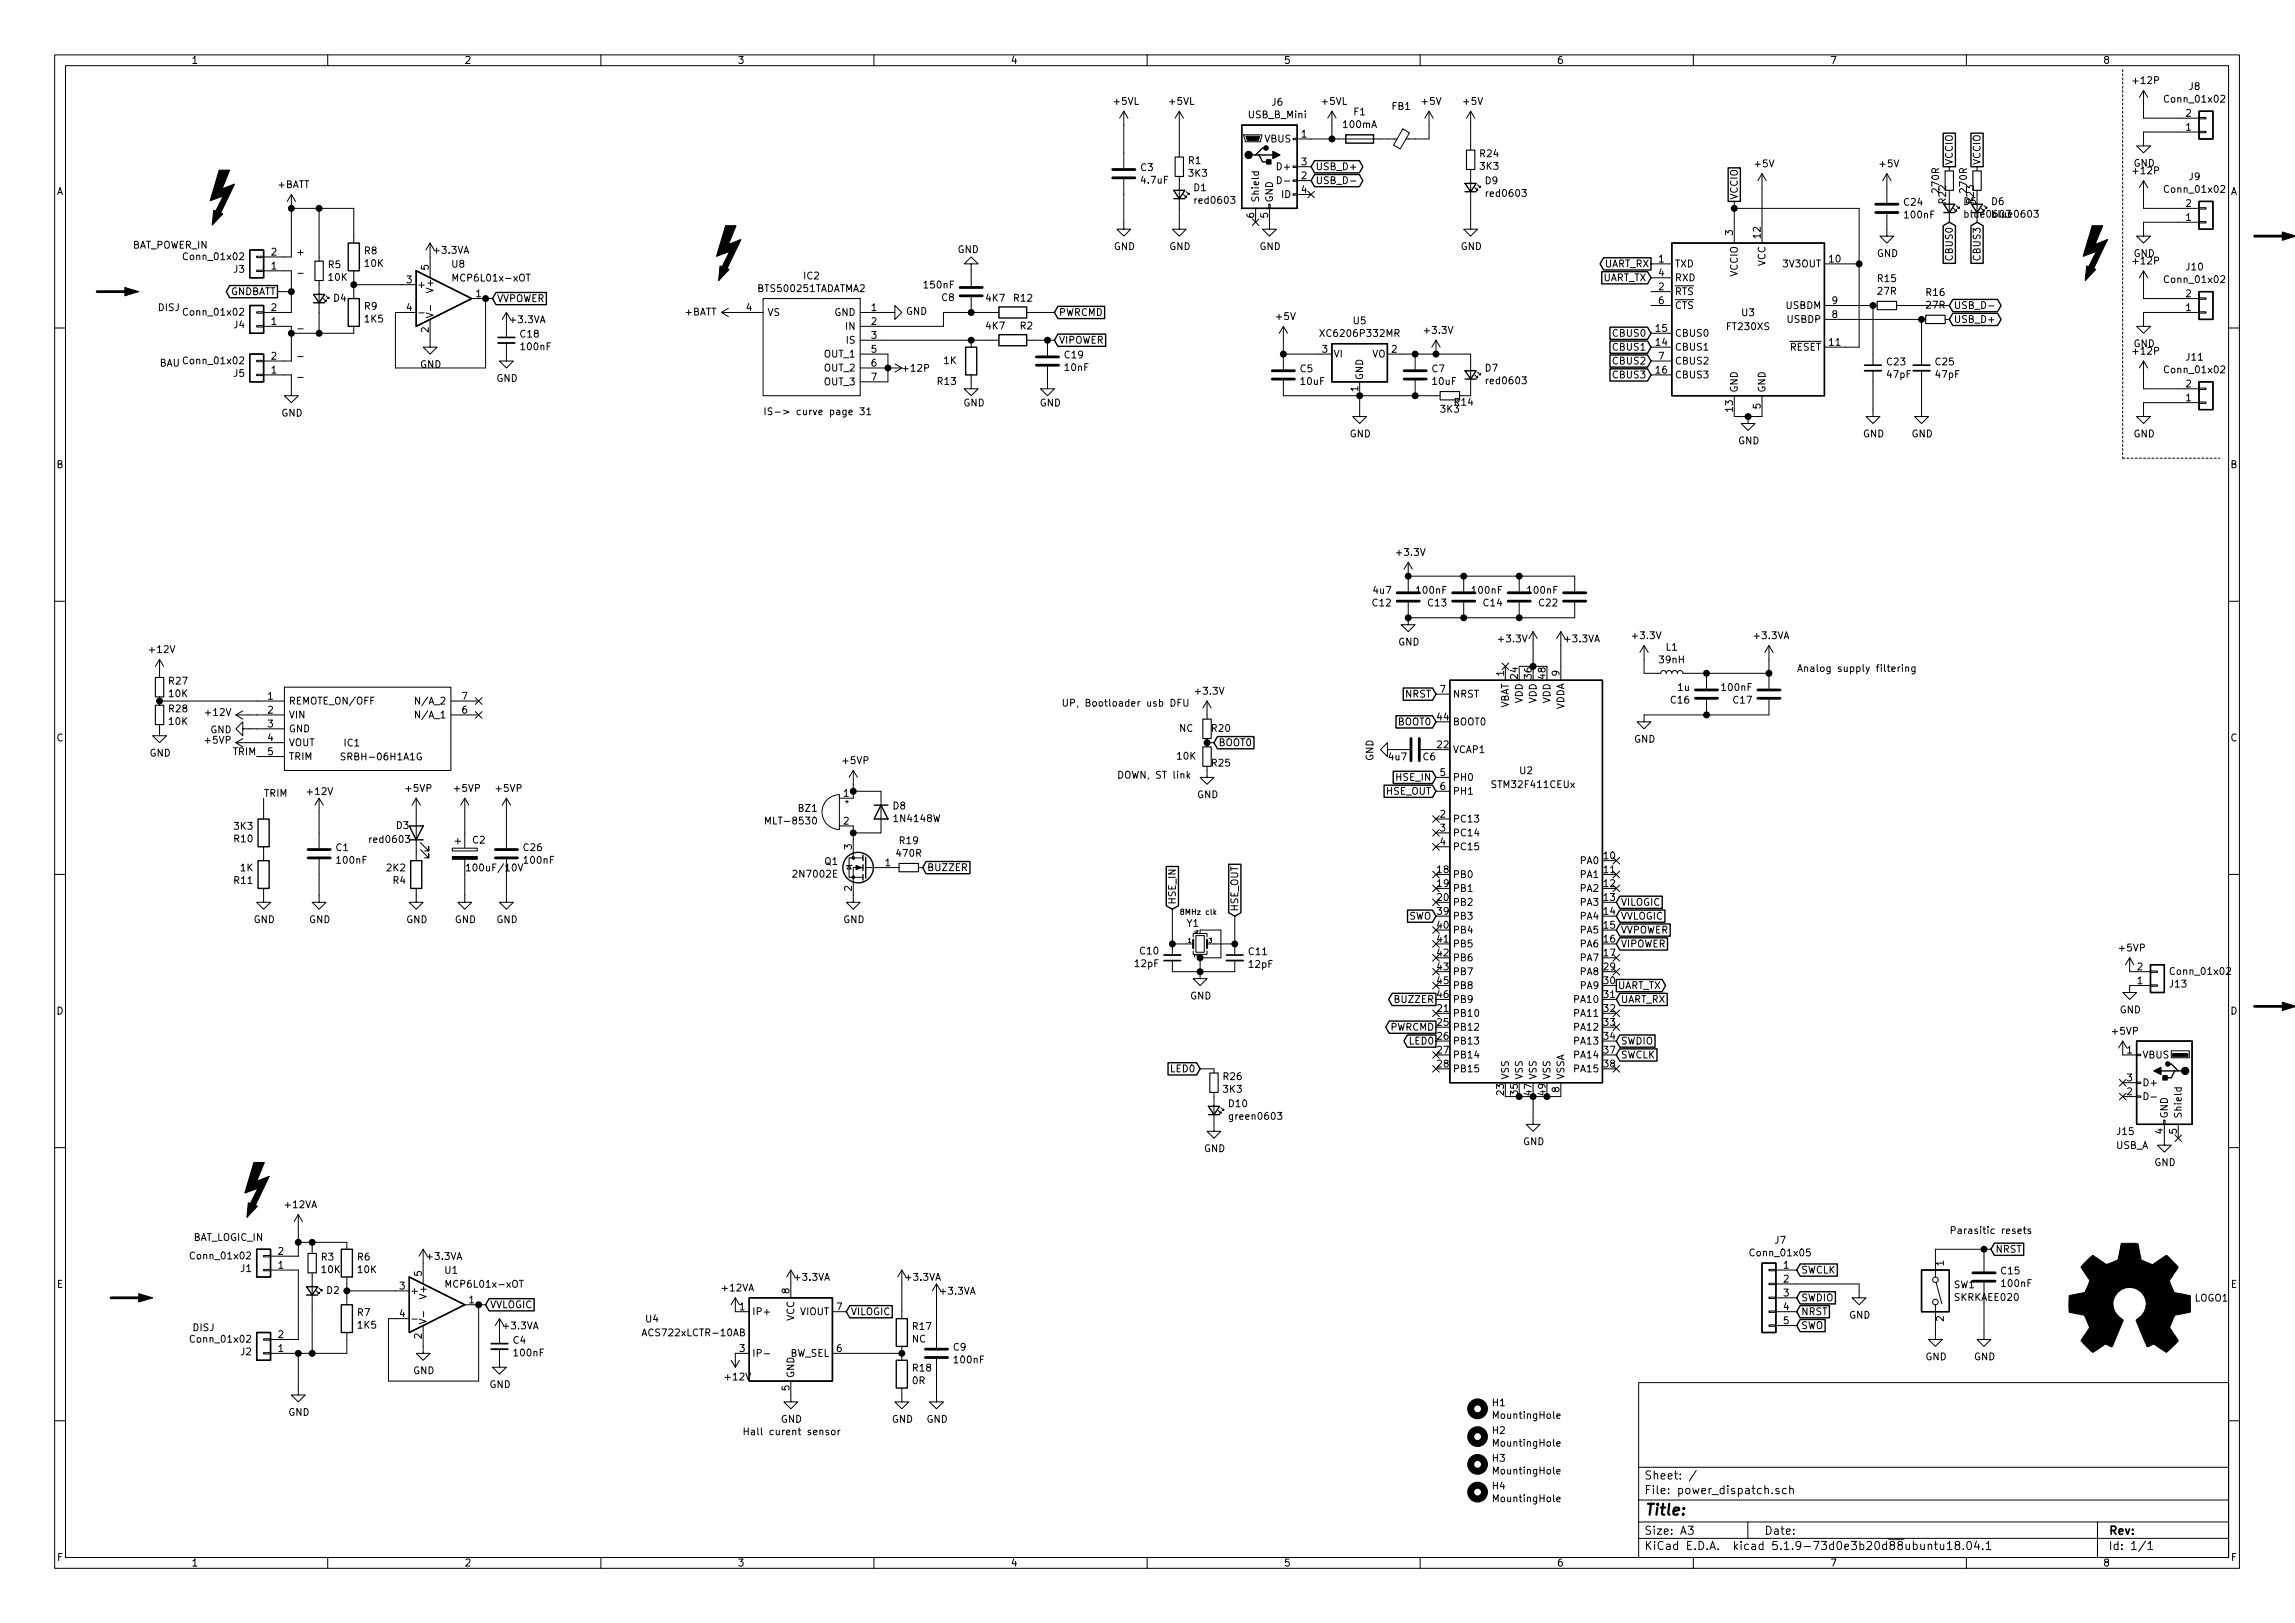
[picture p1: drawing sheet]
<svg xmlns="http://www.w3.org/2000/svg" width="420mm" height="297mm" viewBox="0 0 420 297" stroke-linecap="round" stroke-linejoin="round" font-family="sans-serif">
<defs><g id="words">
<text font-size="2.8" x="301" y="277.3">Title:</text>
<g font-size="2.1">
<text x="301" y="273.5">File: power_dispatch.sch</text>
<text x="301" y="270.8">Sheet: /</text>
<text x="301" y="280.9">Size: A3</text>
<text x="323" y="280.9">Date:</text>
<text x="386" y="280.9">Rev:</text>
<text x="301" y="283.7">KiCad E.D.A. kicad 5.1.9-73d0e3b20d88ubuntu18.04.1</text>
<text x="386" y="283.7">Id: 1/1</text>
</g>
<g font-size="1.8">
<text x="35" y="11.7">1</text>
<text x="85" y="11.7">2</text>
<text x="135" y="11.7">3</text>
<text x="185" y="11.7">4</text>
<text x="235" y="11.7">5</text>
<text x="285" y="11.7">6</text>
<text x="335" y="11.7">7</text>
<text x="385" y="11.7">8</text>
<text x="390.7" y="15.4">+12P</text>
<text x="400.8" y="16.5">J8</text>
<text x="204" y="19.2">+5VL</text>
<text x="214.1" y="19.2">+5VL</text>
<text x="228.6" y="21.7">USB_B_Mini</text>
<text x="232.9" y="19.3">J6</text>
<text x="242.1" y="19.2">+5VL</text>
<text x="246" y="23.4">100mA</text>
<text x="247.9" y="21.1">F1</text>
<text x="254.9" y="20.1">FB1</text>
<text x="260.4" y="19.2">+5V</text>
<text x="268" y="19.2">+5V</text>
<text x="396.6" y="18.8">Conn_01x02</text>
<text x="400.2" y="23.9">1</text>
<text x="400.2" y="21.4">2</text>
<text x="231.6" y="26.1">VBUS</text>
<text x="238.3" y="25.2">1</text>
<text x="271" y="28.8">R24</text>
<text x="10.4" y="35.7">A</text>
<text x="50.9" y="34.4">+BATT</text>
<text x="208.9" y="31.3">C3</text>
<text x="209" y="33.6">4.7uF</text>
<text x="217.6" y="30">R1</text>
<text x="217.7" y="32.3">3K3</text>
<text x="218.6" y="35">D1</text>
<text x="234.2" y="31.2">D+</text>
<text x="238.3" y="32.8">2</text>
<text x="238.3" y="30.3">3</text>
<text x="238.3" y="35.3">4</text>
<text x="240.8" y="33.7">USB_D-</text>
<text x="240.8" y="31.2">USB_D+</text>
<text x="271" y="31.1">3K3</text>
<text x="271.9" y="33.7">D9</text>
<text x="321.4" y="30.6">+5V</text>
<text x="344.2" y="30.6">+5V</text>
<text x="355" y="35.2" transform="rotate(-90 355 35.2)">270R</text>
<text x="357.5" y="30.3" transform="rotate(-90 357.5 30.3)">VCCIO</text>
<text x="360.1" y="35.2" transform="rotate(-90 360.1 35.2)">270R</text>
<text x="362.6" y="30.3" transform="rotate(-90 362.6 30.3)">VCCIO</text>
<text x="390.6" y="30.5">GND</text>
<text x="390.7" y="31.9">+12P</text>
<text x="396.6" y="35.3">Conn_01x02</text>
<text x="400.8" y="33">J9</text>
<text x="408.4" y="35.7">A</text>
<text x="219.1" y="37.3">red0603</text>
<text x="229.6" y="39.9" transform="rotate(-90 229.6 39.9)">6</text>
<text x="230.5" y="37.1" transform="rotate(-90 230.5 37.1)">Shield</text>
<text x="232.2" y="39.9" transform="rotate(-90 232.2 39.9)">5</text>
<text x="233" y="37.1" transform="rotate(-90 233 37.1)">GND</text>
<text x="234.7" y="36.2">ID</text>
<text x="272.4" y="36">red0603</text>
<text x="318.1" y="36.6" transform="rotate(-90 318.1 36.6)">VCCIO</text>
<text x="348.6" y="37.7">C24</text>
<text x="348.8" y="40">100nF</text>
<text x="356.3" y="37.2" transform="rotate(-90 356.3 37.2)">R22</text>
<text x="359.6" y="37.5">D5</text>
<text x="360.1" y="39.8">blue0603</text>
<text x="361.4" y="37.2" transform="rotate(-90 361.4 37.2)">R23</text>
<text x="364.6" y="37.5">D6</text>
<text x="365.2" y="39.8">blue0603</text>
<text x="400.2" y="40.4">1</text>
<text x="400.2" y="37.9">2</text>
<text x="24.1" y="45.5">BAT_POWER_IN</text>
<text x="33.9" y="47.6">Conn_01x02</text>
<text x="49.7" y="46.8">2</text>
<text x="54.8" y="46.8">+</text>
<text x="66.8" y="46.5">R8</text>
<text x="79.6" y="46.4">+3.3VA</text>
<text x="175.3" y="46.3">GND</text>
<text x="203.9" y="45.8">GND</text>
<text x="214.1" y="45.8">GND</text>
<text x="230.6" y="45.8">GND</text>
<text x="267.4" y="45.8">GND</text>
<text x="317.2" y="43.1" transform="rotate(-90 317.2 43.1)">3</text>
<text x="322.3" y="43.5" transform="rotate(-90 322.3 43.5)">12</text>
<text x="343.6" y="47">GND</text>
<text x="357.5" y="47.5" transform="rotate(-90 357.5 47.5)">CBUS0</text>
<text x="362.6" y="47.5" transform="rotate(-90 362.6 47.5)">CBUS3</text>
<text x="390.6" y="47">GND</text>
<text x="42.8" y="49.9">J3</text>
<text x="49.7" y="49.3">1</text>
<text x="60.1" y="49.1">R5</text>
<text x="60.2" y="51.4">10K</text>
<text x="66.8" y="48.9">10K</text>
<text x="74.4" y="51.9">3</text>
<text x="76.3" y="52.7">+</text>
<text x="78.5" y="49.4" transform="rotate(-90 78.5 49.4)">5</text>
<text x="79.4" y="53.2" transform="rotate(-90 79.4 53.2)">V+</text>
<text x="82.8" y="49">U8</text>
<text x="83.4" y="51.5">MCP6L01x-xOT</text>
<text x="139" y="53.5">BTS500251TADATMA2</text>
<text x="147.2" y="51.1">IC2</text>
<text x="169.3" y="52.8">150nF</text>
<text x="293.3" y="51.5">UART_TX</text>
<text x="293.6" y="48.9">UART_RX</text>
<text x="303.7" y="48">1</text>
<text x="303.7" y="53.1">2</text>
<text x="303.7" y="50.6">4</text>
<text x="306.6" y="48.9">TXD</text>
<text x="306.6" y="51.5">RXD</text>
<text x="318.1" y="50.6" transform="rotate(-90 318.1 50.6)">VCCIO</text>
<text x="323.2" y="48.7" transform="rotate(-90 323.2 48.7)">VCC</text>
<text x="326.6" y="48.9">3V3OUT</text>
<text x="334.9" y="48">10</text>
<text x="343.8" y="51.6">R15</text>
<text x="343.8" y="53.9">27R</text>
<text x="390.7" y="48.4">+12P</text>
<text x="396.6" y="51.8">Conn_01x02</text>
<text x="400.3" y="49.5">J10</text>
<text x="29.1" y="56.9">DISJ</text>
<text x="33.9" y="57.8">Conn_01x02</text>
<text x="41.9" y="54">GNDBATT</text>
<text x="49.7" y="59.5">1</text>
<text x="49.7" y="56.9">2</text>
<text x="61.1" y="55.2">D4</text>
<text x="66.8" y="56.7">R9</text>
<text x="66.8" y="59">1K5</text>
<text x="74.4" y="56.9">4</text>
<text x="87.1" y="54.4">1</text>
<text x="91" y="55.3">VVPOWER</text>
<text x="93.5" y="59.1">+3.3VA</text>
<text x="125.4" y="57.7">+BATT</text>
<text x="136.7" y="56.9">4</text>
<text x="140.5" y="57.8">VS</text>
<text x="152.8" y="57.8">GND</text>
<text x="159.5" y="56.9">1</text>
<text x="159.5" y="59.5">2</text>
<text x="165.9" y="57.6">GND</text>
<text x="172.4" y="55.1">C8</text>
<text x="180.6" y="55.2">4K7</text>
<text x="185.7" y="55.2">R12</text>
<text x="193.8" y="57.8">PWRCMD</text>
<text x="233.7" y="58.6">+5V</text>
<text x="247.8" y="59.3">U5</text>
<text x="303.7" y="55.7">6</text>
<text x="306.6" y="54">RTS</text>
<text x="306.6" y="56.6">CTS</text>
<text x="318.9" y="57.9">U3</text>
<text x="327" y="56.6">USBDM</text>
<text x="327.3" y="59.1">USBDP</text>
<text x="335.4" y="58.2">8</text>
<text x="335.4" y="55.7">9</text>
<text x="352.7" y="54.2">R16</text>
<text x="352.7" y="56.5">27R</text>
<text x="357.7" y="59.1">USB_D+</text>
<text x="357.7" y="56.6">USB_D-</text>
<text x="400.2" y="56.9">1</text>
<text x="400.2" y="54.4">2</text>
<text x="42.8" y="60.1">J4</text>
<text x="49.7" y="65.8">2</text>
<text x="78.5" y="60.8" transform="rotate(-90 78.5 60.8)">2</text>
<text x="95.3" y="61.8">C18</text>
<text x="95.5" y="64.1">100nF</text>
<text x="151" y="65.4">OUT_1</text>
<text x="154.9" y="60.4">IN</text>
<text x="155" y="62.9">IS</text>
<text x="159.5" y="62">3</text>
<text x="159.5" y="64.6">5</text>
<text x="180.6" y="60.3">4K7</text>
<text x="186.8" y="60.3">R2</text>
<text x="193.8" y="62.9">VIPOWER</text>
<text x="195" y="65.6">C19</text>
<text x="242.1" y="64.6">3</text>
<text x="242.3" y="61.7">XC6206P332MR</text>
<text x="244.1" y="65.4">VI</text>
<text x="251.2" y="65.4">VO</text>
<text x="254.8" y="64.6">2</text>
<text x="260.9" y="61.1">+3.3V</text>
<text x="295.5" y="61.6">CBUS0</text>
<text x="295.5" y="64.2">CBUS1</text>
<text x="303.2" y="63.3">14</text>
<text x="303.2" y="60.7">15</text>
<text x="303.7" y="65.8">7</text>
<text x="306.6" y="64.2">CBUS1</text>
<text x="306.6" y="61.6">CBUS0</text>
<text x="316.3" y="60.4">FT230XS</text>
<text x="327.6" y="64.2">RESET</text>
<text x="334.9" y="63.3">11</text>
<text x="390.6" y="63.5">GND</text>
<text x="390.7" y="64.9">+12P</text>
<text x="29.2" y="67.1">BAU Conn_01x02</text>
<text x="42.8" y="69">J5</text>
<text x="49.7" y="68.4">1</text>
<text x="76.9" y="67.3">GND</text>
<text x="90.9" y="69.9">GND</text>
<text x="151" y="68">OUT_2</text>
<text x="151" y="70.5">OUT_3</text>
<text x="159.5" y="67.1">6</text>
<text x="159.5" y="69.6">7</text>
<text x="165.6" y="68">+12P</text>
<text x="171.7" y="70.4">R13</text>
<text x="172.8" y="66.6">1K</text>
<text x="195" y="67.9">10nF</text>
<text x="238.1" y="68.1">C5</text>
<text x="238.2" y="70.4">10uF</text>
<text x="248.7" y="71.6" transform="rotate(-90 248.7 71.6)">1</text>
<text x="249.6" y="69.6" transform="rotate(-90 249.6 69.6)">GND</text>
<text x="262.2" y="68.1">C7</text>
<text x="262.3" y="70.4">10uF</text>
<text x="271.9" y="68">D7</text>
<text x="272.4" y="70.3">red0603</text>
<text x="295.5" y="66.7">CBUS2</text>
<text x="295.5" y="69.3">CBUS3</text>
<text x="303.2" y="68.4">16</text>
<text x="306.6" y="69.3">CBUS3</text>
<text x="306.6" y="66.7">CBUS2</text>
<text x="318.1" y="71.9" transform="rotate(-90 318.1 71.9)">GND</text>
<text x="323.2" y="71.9" transform="rotate(-90 323.2 71.9)">GND</text>
<text x="345.5" y="66.9">C23</text>
<text x="345.6" y="69.2">47pF</text>
<text x="354.4" y="66.9">C25</text>
<text x="354.5" y="69.2">47pF</text>
<text x="396.6" y="68.3">Conn_01x02</text>
<text x="400.2" y="70.9">2</text>
<text x="400.3" y="66">J11</text>
<text x="51.5" y="76.2">GND</text>
<text x="139.7" y="76">IS-&gt; curve page 31</text>
<text x="176.4" y="74.4">GND</text>
<text x="190.3" y="74.4">GND</text>
<text x="263.8" y="75.5">3K3</text>
<text x="266.3" y="74.3">R14</text>
<text x="317.2" y="75.3" transform="rotate(-90 317.2 75.3)">13</text>
<text x="322.3" y="74.8" transform="rotate(-90 322.3 74.8)">5</text>
<text x="400.2" y="73.4">1</text>
<text x="247.1" y="80">GND</text>
<text x="318.2" y="81.3">GND</text>
<text x="341.1" y="80">GND</text>
<text x="350" y="80">GND</text>
<text x="390.6" y="80">GND</text>
<text x="10.4" y="85.7">B</text>
<text x="408.4" y="85.7">B</text>
<text x="255.9" y="101.7">+3.3V</text>
<text x="251.3" y="111">C12</text>
<text x="251.5" y="108.7">4u7</text>
<text x="259.5" y="108.7">100nF</text>
<text x="261.5" y="111">C13</text>
<text x="269.6" y="108.7">100nF</text>
<text x="271.7" y="111">C14</text>
<text x="279.8" y="108.7">100nF</text>
<text x="281.8" y="111">C22</text>
<text x="27.5" y="119.5">+12V</text>
<text x="256" y="118.1">GND</text>
<text x="274.5" y="117.6">+3.3V</text>
<text x="286.6" y="117.6">+3.3VA</text>
<text x="299" y="117">+3.3V</text>
<text x="305.1" y="119.1">L1</text>
<text x="321.3" y="117">+3.3VA</text>
<text x="31" y="125.3">R27</text>
<text x="275.3" y="123.7" transform="rotate(-90 275.3 123.7)">1</text>
<text x="277.9" y="124.2" transform="rotate(-90 277.9 124.2)">24</text>
<text x="280.4" y="124.2" transform="rotate(-90 280.4 124.2)">36</text>
<text x="283" y="124.2" transform="rotate(-90 283 124.2)">48</text>
<text x="285.5" y="123.7" transform="rotate(-90 285.5 123.7)">9</text>
<text x="303.9" y="121.4">39nH</text>
<text x="328.9" y="123">Analog supply filtering</text>
<text x="31" y="127.6">10K</text>
<text x="31" y="130.4">R28</text>
<text x="37.8" y="131">+12V</text>
<text x="49" y="128.1">1</text>
<text x="49" y="130.6">2</text>
<text x="52.8" y="128.9">REMOTE_ON/OFF</text>
<text x="52.8" y="131.5">VIN</text>
<text x="76.8" y="131.5">N/A_1</text>
<text x="76.8" y="128.9">N/A_2</text>
<text x="84.6" y="130.6">6</text>
<text x="84.6" y="128.1">7</text>
<text x="194.3" y="129.3">UP, Bootloader usb DFU</text>
<text x="219" y="127.1">+3.3V</text>
<text x="257.3" y="127.7">NRST</text>
<text x="263.2" y="131.9">44</text>
<text x="263.7" y="126.8">7</text>
<text x="265.9" y="127.7">NRST</text>
<text x="276.2" y="129.8" transform="rotate(-90 276.2 129.8)">VBAT</text>
<text x="278.8" y="128.7" transform="rotate(-90 278.8 128.7)">VDD</text>
<text x="281.3" y="128.7" transform="rotate(-90 281.3 128.7)">VDD</text>
<text x="283.8" y="128.7" transform="rotate(-90 283.8 128.7)">VDD</text>
<text x="286.4" y="130" transform="rotate(-90 286.4 130)">VDDA</text>
<text x="305.9" y="128.8">C16</text>
<text x="307.2" y="126.5">1u</text>
<text x="315.4" y="126.5">100nF</text>
<text x="317.4" y="128.8">C17</text>
<text x="10.4" y="135.7">C</text>
<text x="31" y="132.7">10K</text>
<text x="37.6" y="136.1">+5VP</text>
<text x="38.5" y="134.2">GND</text>
<text x="49" y="133.1">3</text>
<text x="49" y="135.7">4</text>
<text x="52.8" y="134">GND</text>
<text x="52.8" y="136.6">VOUT</text>
<text x="63" y="136.6">IC1</text>
<text x="215.9" y="133.9">NC</text>
<text x="221.9" y="133.9">R20</text>
<text x="223" y="136.6">BOOT0</text>
<text x="256" y="132.8">BOOT0</text>
<text x="263.2" y="136.9">22</text>
<text x="265.9" y="132.8">BOOT0</text>
<text x="265.9" y="137.8">VCAP1</text>
<text x="299.2" y="135.9">GND</text>
<text x="408.4" y="135.7">C</text>
<text x="27.4" y="138.5">GND</text>
<text x="42.7" y="138.2">TRIM</text>
<text x="49" y="138.2">5</text>
<text x="52.8" y="139.1">TRIM</text>
<text x="63.1" y="139.2">SRBH-06H1A1G</text>
<text x="154.4" y="139.8">+5VP</text>
<text x="204.5" y="142.5">DOWN, ST link</text>
<text x="215.5" y="139">10K</text>
<text x="221.9" y="140.3">R25</text>
<text x="251.4" y="139.3" transform="rotate(-90 251.4 139.3)">GND</text>
<text x="254.3" y="139.2">4u7</text>
<text x="255.7" y="142.9">HSE_IN</text>
<text x="260.6" y="139.2">C6</text>
<text x="263.7" y="142">5</text>
<text x="265.9" y="142.9">PH0</text>
<text x="278.3" y="141.7">U2</text>
<text x="48.3" y="145.8">TRIM</text>
<text x="56.4" y="145.5">+12V</text>
<text x="74.4" y="144.9">+5VP</text>
<text x="83.3" y="144.9">+5VP</text>
<text x="90.9" y="144.9">+5VP</text>
<text x="146.2" y="148.6">BZ1</text>
<text x="154.5" y="145.8">1</text>
<text x="163.5" y="148.1">D8</text>
<text x="219.2" y="146.1">GND</text>
<text x="253.7" y="145.5">HSE_OUT</text>
<text x="263.7" y="149.6">2</text>
<text x="263.7" y="144.6">6</text>
<text x="265.9" y="145.5">PH1</text>
<text x="273.5" y="144.2">STM32F411CEUx</text>
<text x="42.9" y="154.2">R10</text>
<text x="42.9" y="151.9">3K3</text>
<text x="61.5" y="155.8">C1</text>
<text x="68" y="154.3">red0603</text>
<text x="72.6" y="151.7">D3</text>
<text x="86.6" y="154.4">C2</text>
<text x="95.9" y="155.8">C26</text>
<text x="140.7" y="150.9">MLT-8530</text>
<text x="154.5" y="150.9">2</text>
<text x="156" y="155.5" transform="rotate(-90 156 155.5)">3</text>
<text x="163.9" y="150.5">1N4148W</text>
<text x="164.7" y="154.5">R19</text>
<text x="263.7" y="152.2">3</text>
<text x="263.7" y="154.7">4</text>
<text x="265.9" y="150.5">PC13</text>
<text x="265.9" y="153.1">PC14</text>
<text x="265.9" y="155.6">PC15</text>
<text x="42.9" y="161.8">R11</text>
<text x="44" y="159.5">1K</text>
<text x="61.8" y="158.1">100nF</text>
<text x="70.9" y="159.5">2K2</text>
<text x="72" y="161.8">R4</text>
<text x="86.1" y="159.5">100uF/10V</text>
<text x="96.1" y="158.1">100nF</text>
<text x="145.5" y="160.6">2N7002E</text>
<text x="151" y="158.3">Q1</text>
<text x="162.1" y="158.5">1</text>
<text x="164.3" y="156.8">470R</text>
<text x="169.7" y="159.4">BUZZER</text>
<text x="263.2" y="159.8">18</text>
<text x="265.9" y="160.7">PB0</text>
<text x="289.4" y="158.2">PA0</text>
<text x="289.4" y="160.7">PA1</text>
<text x="293.7" y="157.3">10</text>
<text x="293.7" y="159.8">11</text>
<text x="156" y="163.1" transform="rotate(-90 156 163.1)">2</text>
<text x="215.3" y="165.6" transform="rotate(-90 215.3 165.6)">HSE_IN</text>
<text x="226.7" y="166.9" transform="rotate(-90 226.7 166.9)">HSE_OUT</text>
<text x="263.2" y="162.3">19</text>
<text x="263.2" y="164.9">20</text>
<text x="263.2" y="167.4">39</text>
<text x="265.9" y="163.2">PB1</text>
<text x="265.9" y="165.8">PB2</text>
<text x="289.4" y="163.2">PA2</text>
<text x="289.4" y="165.8">PA3</text>
<text x="293.7" y="162.3">12</text>
<text x="293.7" y="164.9">13</text>
<text x="293.7" y="167.4">14</text>
<text x="296.7" y="165.8">VILOGIC</text>
<text x="46.4" y="168.9">GND</text>
<text x="56.6" y="168.9">GND</text>
<text x="74.4" y="168.9">GND</text>
<text x="83.3" y="168.9">GND</text>
<text x="90.9" y="168.9">GND</text>
<text x="154.4" y="168.9">GND</text>
<text x="217.3" y="169.6">Y1</text>
<text x="257.9" y="168.3">SWO</text>
<text x="263.2" y="170">40</text>
<text x="263.2" y="172.5">41</text>
<text x="265.9" y="168.3">PB3</text>
<text x="265.9" y="170.9">PB4</text>
<text x="265.9" y="173.4">PB5</text>
<text x="289.4" y="168.3">PA4</text>
<text x="289.4" y="170.9">PA5</text>
<text x="289.4" y="173.4">PA6</text>
<text x="293.7" y="170">15</text>
<text x="293.7" y="172.5">16</text>
<text x="296.7" y="168.3">VVLOGIC</text>
<text x="296.7" y="170.9">VVPOWER</text>
<text x="296.7" y="173.4">VIPOWER</text>
<text x="207.8" y="177">12pF</text>
<text x="208.8" y="174.7">C10</text>
<text x="228.7" y="174.8">C11</text>
<text x="228.7" y="177.1">12pF</text>
<text x="263.2" y="175">42</text>
<text x="263.2" y="177.6">43</text>
<text x="265.9" y="175.9">PB6</text>
<text x="265.9" y="178.5">PB7</text>
<text x="289.4" y="175.9">PA7</text>
<text x="289.4" y="178.5">PA8</text>
<text x="293.7" y="175">17</text>
<text x="293.7" y="177.6">29</text>
<text x="388.1" y="174.1">+5VP</text>
<text x="391.3" y="177.6">2</text>
<text x="397.6" y="178.4">Conn_01x02</text>
<text x="10.4" y="185.7">D</text>
<text x="217.9" y="182.9">GND</text>
<text x="255.5" y="183.6">BUZZER</text>
<text x="263.2" y="185.2">21</text>
<text x="263.2" y="180.1">45</text>
<text x="263.2" y="182.7">46</text>
<text x="265.9" y="181">PB8</text>
<text x="265.9" y="183.6">PB9</text>
<text x="288.4" y="183.6">PA10</text>
<text x="289.4" y="181">PA9</text>
<text x="293.7" y="182.7">31</text>
<text x="293.7" y="185.2">32</text>
<text x="293.7" y="180.1">30</text>
<text x="296.2" y="181">UART_TX</text>
<text x="296.7" y="183.6">UART_RX</text>
<text x="388.1" y="185.5">GND</text>
<text x="391.3" y="180.1">1</text>
<text x="397.3" y="180.7">J13</text>
<text x="408.4" y="185.7">D</text>
<text x="254.5" y="188.6">PWRCMD</text>
<text x="258.1" y="191.2">LED0</text>
<text x="263.2" y="187.7">25</text>
<text x="263.2" y="190.3">26</text>
<text x="265.9" y="186.1">PB10</text>
<text x="265.9" y="188.6">PB12</text>
<text x="265.9" y="191.2">PB13</text>
<text x="288.4" y="186.1">PA11</text>
<text x="288.4" y="188.6">PA12</text>
<text x="288.4" y="191.2">PA13</text>
<text x="293.7" y="187.7">33</text>
<text x="293.7" y="190.3">34</text>
<text x="296.7" y="191.2">SWDIO</text>
<text x="386.8" y="189.4">+5VP</text>
<text x="214.4" y="196.3">LED0</text>
<text x="224" y="197.7">R26</text>
<text x="263.2" y="192.8">27</text>
<text x="263.2" y="195.4">28</text>
<text x="265.9" y="193.7">PB14</text>
<text x="265.9" y="196.3">PB15</text>
<text x="276.2" y="197.6" transform="rotate(-90 276.2 197.6)">VSS</text>
<text x="278.8" y="197.6" transform="rotate(-90 278.8 197.6)">VSS</text>
<text x="281.3" y="197.6" transform="rotate(-90 281.3 197.6)">VSS</text>
<text x="283.8" y="197.6" transform="rotate(-90 283.8 197.6)">VSS</text>
<text x="286.4" y="197.6" transform="rotate(-90 286.4 197.6)">VSSA</text>
<text x="288.4" y="193.7">PA14</text>
<text x="288.4" y="196.3">PA15</text>
<text x="293.7" y="192.8">37</text>
<text x="293.7" y="195.4">38</text>
<text x="296.7" y="193.7">SWCLK</text>
<text x="389.4" y="192.8">1</text>
<text x="389.4" y="197.9">3</text>
<text x="392.2" y="193.7">VBUS</text>
<text x="224" y="200">3K3</text>
<text x="225" y="202.6">D10</text>
<text x="275.3" y="200.4" transform="rotate(-90 275.3 200.4)">23</text>
<text x="277.9" y="200.4" transform="rotate(-90 277.9 200.4)">35</text>
<text x="280.4" y="200.4" transform="rotate(-90 280.4 200.4)">47</text>
<text x="283" y="200.4" transform="rotate(-90 283 200.4)">49</text>
<text x="285.5" y="199.9" transform="rotate(-90 285.5 199.9)">8</text>
<text x="389.4" y="200.4">2</text>
<text x="392.2" y="198.8">D+</text>
<text x="225.5" y="204.9">green0603</text>
<text x="278.8" y="209.6">GND</text>
<text x="387.6" y="207.7">J15</text>
<text x="396" y="207.5" transform="rotate(-90 396 207.5)">4</text>
<text x="396.9" y="204.8" transform="rotate(-90 396.9 204.8)">GND</text>
<text x="398.5" y="207.5" transform="rotate(-90 398.5 207.5)">5</text>
<text x="399.4" y="204.8" transform="rotate(-90 399.4 204.8)">Shield</text>
<text x="220.4" y="210.9">GND</text>
<text x="387.3" y="210.3">USB_A</text>
<text x="394.4" y="213.4">GND</text>
<text x="52.3" y="221.1">+12VA</text>
<text x="35.3" y="227.1">BAT_LOGIC_IN</text>
<text x="325" y="227.6">J7</text>
<text x="356.9" y="225.8">Parasitic resets</text>
<text x="35.2" y="230.5">Conn_01x02</text>
<text x="44.1" y="232.8">J1</text>
<text x="51" y="232.2">1</text>
<text x="51" y="229.7">2</text>
<text x="58.9" y="230.7">R3</text>
<text x="58.9" y="233">10K</text>
<text x="65.5" y="230.7">R6</text>
<text x="65.6" y="233">10K</text>
<text x="77.2" y="233.6" transform="rotate(-90 77.2 233.6)">5</text>
<text x="78.3" y="230.6">+3.3VA</text>
<text x="81.5" y="233.1">U1</text>
<text x="320.7" y="229.9">Conn_01x05</text>
<text x="326.5" y="232.2">1</text>
<text x="329.7" y="233.1">SWCLK</text>
<text x="355.9" y="231.7" transform="rotate(-90 355.9 231.7)">1</text>
<text x="365.3" y="229.3">NRST</text>
<text x="366.4" y="233.2">C15</text>
<text x="10.4" y="235.7">E</text>
<text x="59.8" y="236.8">D2</text>
<text x="73.2" y="236">3</text>
<text x="75.1" y="236.9">+</text>
<text x="78.1" y="237.3" transform="rotate(-90 78.1 237.3)">V+</text>
<text x="82.2" y="235.7">MCP6L01x-xOT</text>
<text x="85.9" y="238.5">1</text>
<text x="89.7" y="239.4">VVLOGIC</text>
<text x="132.3" y="236.4">+12VA</text>
<text x="135.4" y="239.8">1</text>
<text x="144.5" y="236.7" transform="rotate(-90 144.5 236.7)">8</text>
<text x="145.6" y="234.4">+3.3VA</text>
<text x="153.2" y="239.8">7</text>
<text x="165.9" y="234.4">+3.3VA</text>
<text x="172.3" y="236.9">+3.3VA</text>
<text x="326.5" y="234.7">2</text>
<text x="326.5" y="237.3">3</text>
<text x="326.5" y="239.8">4</text>
<text x="329.7" y="238.2">SWDIO</text>
<text x="357.7" y="235.8">SW1</text>
<text x="357.9" y="238.1">SKRKAEE020</text>
<text x="366.6" y="235.5">100nF</text>
<text x="401.8" y="238.2">LOGO1</text>
<text x="408.4" y="235.7">E</text>
<text x="35.2" y="245.7">Conn_01x02</text>
<text x="35.4" y="243.6">DISJ</text>
<text x="51" y="244.9">2</text>
<text x="65.5" y="240.9">R7</text>
<text x="65.6" y="243.2">1K5</text>
<text x="73.2" y="241.1">4</text>
<text x="77.2" y="245" transform="rotate(-90 77.2 245)">2</text>
<text x="92.3" y="243.3">+3.3VA</text>
<text x="94" y="245.9">C4</text>
<text x="118.3" y="242">U4</text>
<text x="118.3" y="244.6">ACS722xLCTR-10AB</text>
<text x="137.7" y="240.7">IP+</text>
<text x="145.4" y="241.8" transform="rotate(-90 145.4 241.8)">VCC</text>
<text x="146.5" y="240.7">VIOUT</text>
<text x="155.7" y="240.7">VILOGIC</text>
<text x="167" y="245.7">NC</text>
<text x="167.2" y="243.4">R17</text>
<text x="326.5" y="242.4">5</text>
<text x="329.7" y="243.2">SWO</text>
<text x="329.7" y="240.7">NRST</text>
<text x="338.5" y="241.3">GND</text>
<text x="355.9" y="241.8" transform="rotate(-90 355.9 241.8)">2</text>
<text x="44.1" y="248">J2</text>
<text x="51" y="247.4">1</text>
<text x="75.6" y="251.5">GND</text>
<text x="94.2" y="248.2">100nF</text>
<text x="135.4" y="247.4">3</text>
<text x="137.7" y="248.3">IP-</text>
<text x="144.5" y="248.3">BW_SEL</text>
<text x="153.2" y="247.4">6</text>
<text x="167.2" y="251">R18</text>
<text x="174.6" y="247.2">C9</text>
<text x="174.8" y="249.5">100nF</text>
<text x="352.5" y="249">GND</text>
<text x="361.4" y="249">GND</text>
<text x="89.6" y="254">GND</text>
<text x="132.9" y="252.6">+12V</text>
<text x="144.5" y="254.5" transform="rotate(-90 144.5 254.5)">5</text>
<text x="145.4" y="252.3" transform="rotate(-90 145.4 252.3)">GND</text>
<text x="167.1" y="253.3">0R</text>
<text x="273.3" y="257.4">H1</text>
<text x="52.8" y="259.1">GND</text>
<text x="135.9" y="262.7">Hall curent sensor</text>
<text x="143" y="260.4">GND</text>
<text x="163.3" y="260.4">GND</text>
<text x="169.6" y="260.4">GND</text>
<text x="273.3" y="262.4">H2</text>
<text x="273.6" y="259.7">MountingHole</text>
<text x="273.3" y="267.5">H3</text>
<text x="273.6" y="269.8">MountingHole</text>
<text x="273.6" y="264.8">MountingHole</text>
<text x="273.3" y="272.6">H4</text>
<text x="273.6" y="274.9">MountingHole</text>
<text x="10.5" y="285.7">F</text>
<text x="35" y="286.7">1</text>
<text x="85" y="286.7">2</text>
<text x="135" y="286.7">3</text>
<text x="185" y="286.7">4</text>
<text x="235" y="286.7">5</text>
<text x="285" y="286.7">6</text>
<text x="335" y="286.7">7</text>
<text x="385" y="286.7">8</text>
<text x="408.5" y="285.7">F</text>
</g>
<text font-size="1.4" x="215.9" y="167.4">8MHz clk</text>
<g font-size="1.1">
<text x="217.5" y="172.5">1</text>
<text x="219.5" y="170.8" transform="rotate(-90 219.5 170.8)">4</text>
<text x="221.3" y="172.5">3</text>
<text x="219.5" y="175.2" transform="rotate(-90 219.5 175.2)">2</text>
</g>
</g></defs>
<g fill="none" stroke="#000" stroke-width=".18">
<path d="M10 10h400v277h-400zM12 12h396v273.1h-396zM60 10v2M110 10v2M160 10v2M210 10v2M260 10v2M310 10v2M360 10v2M392.4 16.5v5.1h10.2M392.4 16.5l-.7 1.3M392.4 16.5l.8 1.3"/>
<path d="M406.6 17.6l.5-.2 .2 .4-.1 .2-.7 .7h.8M53.3 35.6l-.7 1.3M53.3 35.6v11.4h-5M53.3 35.6l.8 1.3M53.3 38.1h11.5v6.4M58.4 38.1v9.7M205.7 32.8v9.1h1.3l-1.3 1.3-1.2-1.3h1.2M205.7 20.4l-.7 1.2M205.7 20.4v10.4M205.7 20.4l.8 1.2M215.9 32.3v9.6h1.3l-1.3 1.3-1.3-1.3h1.3M215.9 20.4v8.3"/>
<path d="M215.9 20.4l-.8 1.2M215.9 20.4l.8 1.2M216.7 35.6l.5 .5v-.2v.2h-.3M217.2 35.1l.5 .5v-.3v.3h-.3M227.7 24.7h3.3v.2l-.2 1h-2.8zM229.2 31.5h1.2M229.6 31.5v.3l.2 .3 .6-.1v-.5M229.9 38.1v2.6M232.3 37.4h.2v.7h-.2zM232.4 38.1v3.8h1.3l-1.3 1.3-1.3-1.3h1.3M233.9 32.3a.64 .64 0 0 1 .7 .7 .64 .64 0 0 1-.7 .6zM235.1 33.1h1"/>
<path d="M236.7 35.5h.8v.2h-.8zM236.7 32.9h.8v.3h-.8zM236.7 30.4h.8v.2h-.8zM236.7 25.3h.8v.3h-.8zM237.5 25.4h18.3M237.5 33.1h2.5M237.5 30.5h2.5M237.5 35.6h2.5M239.4 35l1.2 1.2M240.6 35l-1.2 1.2M243.8 20.4l-.7 1.2M243.8 20.4v5"/>
<path d="M243.8 20.4l.8 1.2M247.2 33.1h1M256.8 23.6l1.2 .7-1.7 3-1.2-.7zM261.6 20.4v5h-4.2M261.6 20.4l-.7 1.2M261.6 20.4l.8 1.2M269.2 31v10.9h1.3l-1.3 1.3-1.2-1.3h1.2M269.2 20.4v7.1M269.2 20.4l-.7 1.2M269.2 20.4l.8 1.2M270 34.3l.5 .5v-.2v.2h-.2M270.5 33.8l.5 .5v-.2v.2h-.2"/>
<path d="M317.5 38.1h22.9v25.4h-6.4M317.5 36.9v7.6M322.6 31.8v12.7M322.6 31.8l-.8 1.3M322.6 31.8l.7 1.3M345.4 39.2v4h1.3l-1.3 1.3-1.2-1.3h1.2M345.4 31.8l-.7 1.3M345.4 31.8v5.3M345.4 31.8l.8 1.3M356.9 30.5v.8M356.9 37.1v3.6M357.6 38.1l.5 .5v-.2v.2h-.2"/>
<path d="M358.1 37.6l.5 .5v-.2v.2h-.2M361.9 30.5v.8M361.9 37.1v3.6M363.2 37.6l.5 .5v-.2v.2h-.2M372.4 38.5h.8l-.5 .5 .4 .1v.5l-.2 .2-.5-.2M392.4 33.1v5h10.2M392.4 33.1l-.7 1.2M392.4 33.1l.8 1.2M402.6 21.5h1.3v.3h-1.3zM402.6 24h1.3v.3h-1.3zM402.6 38h1.3v.3h-1.3zM402.6 24.2h-10.2v2.5h1.3l-1.3 1.3-1.2-1.3h1.2"/>
<path d="M406.6 34.1l.5-.2 .2 .4-.1 .2-.7 .7h.8M43.9 46.4l.5-.1 .2 .3v.2l-.8 .7h.8M43.9 56.6l.5-.2 .2 .4v.2l-.8 .7h.8M47 46.9h1.3v.3h-1.3zM47 49.4h1.3v.3h-1.3zM47 57.1h1.3v.2h-1.3zM47 59.6h1.3v.3h-1.3zM48.3 49.6h5v7.6h-5M48.3 59.7h5v6.4h-5M50.8 53.4h2.5M54.5 50h1M58.4 51.3v9.7"/>
<path d="M59.2 54.6l.5 .6v-.3v.3h-.3M59.7 54.1l.5 .5v-.2v.2h-.3M64.8 59.7v1.3h-11.5M64.8 52.1h11.4M64.8 49.6v5M76.7 57.3h1M78 57.3l1.3 .4-1.3 .4M78.7 58.5v5h1.3l-1.3 1.3-1.2-1.3h1.2M78.7 44.5v6.3M78.7 44.5l-.7 1.3M78.7 44.5l.8 1.3M78.8 55.9v1"/>
<path d="M82.9 51.4v-1.2l.4 .9 .5-.9v1.2M86.4 54.6h3.8M88.9 54.6v12.7h-16.5v-10.1h3.8M92.7 57.2l-.8 1.3M92.7 57.2v4.6M92.7 57.2l.8 1.3M96.3 50.2h.8M132.1 57.2l1.2 .7M132.1 57.2h7.6M133.3 56.4l-1.2 .8M139.7 54.6h17.8v17.8h-17.8zM157.5 57.2h6.3v-1.3l1.3 1.3-1.3 1.3v-1.3"/>
<path d="M177.8 48.3h1.3l-1.3-1.3-1.3 1.3h1.3v4.1M177.8 54.4v2.8M182.9 57.2h-10.2v2.5h-15.2M188 57.2h5M229.3 40.1l1.2 1.2M230.5 40.1l-1.2 1.2M234.9 59.7v7.9M234.9 59.7l-.7 1.3M234.9 59.7l.8 1.3M302.3 48.3h3.8M302.3 53.4h3.8M302.3 50.8h3.8"/>
<path d="M302.3 55.9h3.8M334 48.3h6.4M334 55.9h9.7M334 58.5h18.6M342.9 55.9v10.9M347.2 55.9h9.7M351.8 58.5v8.3M356.1 58.5h.8M364.1 56h.9M392.4 49.6l-.7 1.2M392.4 49.6v5h10.2M392.4 49.6l.8 1.2"/>
<path d="M402.6 54.5h1.3v.3h-1.3zM402.6 57.1h1.3v.2h-1.3zM402.6 40.5h1.3v.3h-1.3zM402.6 57.2h-10.2v2.5h1.3l-1.3 1.3-1.2-1.3h1.2M402.6 40.7h-10.2v2.5h1.3l-1.3 1.3-1.2-1.3h1.2M406.6 50.6l.5-.1 .2 .3-.1 .2-.7 .7h.8M10 60h2M43.9 65.4l.5-.1 .2 .4v.2l-.8 .7h.8M47 65.9h1.3v.3h-1.3zM47 68.5h1.3v.2h-1.3zM48.3 68.6h5v3.8h1.3l-1.3 1.3-1.2-1.3h1.2M54.5 65.3h1"/>
<path d="M54.5 69.1h1M54.5 60.2h1M92.7 62.8v3.3h1.3l-1.3 1.2-1.3-1.2h1.3M155.4 75.5l.6-.1v-.3h-.4l-.2 .1 .1 .7h.5M157.4 74.6h.8l-.4 .5 .3 .1 .1 .5-.2 .2-.6-.1M157.5 62.3h25.4M157.5 64.8h5.1v5.1h-5.1M157.5 67.3h7.6M158.7 75l.4-.4v1.3M158.7 75.9h.7M163.8 66.6l1.3 .7M165.1 67.3l-1.3 .8"/>
<path d="M177.8 68.6v2.6h1.3l-1.3 1.2-1.3-1.2h1.3M177.8 62.3v1.2M188 62.3h5M191.8 67.1v4.1h1.2l-1.2 1.2-1.3-1.2h1.3M191.8 62.3v2.8M234.9 69.6v2.8h28.8M234.9 64.8h8.9M241.6 60.3l.9 1.3M242.5 60.3l-.9 1.3M248.9 69.9v6.3h1.3l-1.3 1.3-1.3-1.3h1.3M254 64.8h15.2v7.6M255.4 61l.7-.1v-.5l-.2-.1h-.5v1.3"/>
<path d="M255.7 61l.4 .6M259.1 64.8v2.8M259.1 69.6v2.8M262.9 62.3l-.8 1.2M262.9 62.3v2.5M262.9 62.3l.8 1.2M270 68.6l.5 .5v-.2v.2h-.2M270.5 68.1l.5 .5v-.2v.2h-.2M302.3 63.5h3.8M302.3 61h3.8M302.3 68.6h3.8M302.3 66.1h3.8"/>
<path d="M317.5 72.4v3.8h5.1v-3.8M320 76.2v1.3h1.3l-1.3 1.3-1.2-1.3h1.2M342.9 67.9v8.3h1.3l-1.3 1.3-1.3-1.3h1.3M351.8 67.9v8.3h1.3l-1.3 1.3-1.3-1.3h1.3M392.4 66.1v5.1h10.2M392.4 66.1l-.7 1.2M392.4 66.1l.8 1.2M402.6 71h1.3v.3h-1.3zM402.6 73.6h1.3v.2h-1.3zM402.6 73.7h-10.2v2.5h1.3l-1.3 1.3-1.2-1.3h1.2M406.6 67.1l.5-.1 .2 .3-.1 .2-.7 .7h.8M408 60h2"/>
<path d="M10 110h2M257.8 113.1v1.2h1.3l-1.3 1.3-1.3-1.3h1.3M257.8 102.9v5.3M257.8 110.3v2.8M257.8 102.9l-.8 1.3M257.8 102.9l.8 1.3M257.8 105.4h30.5v2.8M268 105.4v2.8M268 110.3v2.8M278.1 105.4v2.8M278.1 110.3v2.8M280.7 115.6l-.8 1.3"/>
<path d="M280.7 115.6v6.4M280.7 115.6l.7 1.3M285.7 115.6v8.9M285.7 115.6l-.7 1.3M285.7 115.6l.8 1.3M288.3 110.3v2.8h-30.5M301 118.1v5.1h3l.2-.3 .2-.2 .5 .1 .2 .4 .1-.3 .3-.2 .4 .1 .2 .4 .1-.3 .3-.2 .4 .1 .2 .4 .1-.3 .3-.2 .4 .1 .2 .4h15.7M301 118.1l-.8 1.3M301 118.1l.8 1.3M323.8 118.1v7.9M323.8 118.1l-.7 1.3M323.8 118.1l.8 1.3"/>
<path d="M408 110h2M29.2 132.6v2.1h1.3l-1.3 1.2-1.3-1.2h1.3M29.2 128.3h22.9M29.2 120.7v3.3M29.2 127.5v1.6M29.2 120.7l-.8 1.3M29.2 120.7l.8 1.3M43.2 135.9l1.2 .8M43.2 135.9h8.9M43.2 130.8l1.2 .8M43.2 130.8h8.9M44.4 133.4v-1.3l-1.2 1.3 1.2 1.3v-1.3h7.7"/>
<path d="M44.4 135.2l-1.2 .7M44.4 130.1l-1.2 .7M47 138.5h5.1M52.1 125.8h30.4v15.2h-30.4zM63.2 137.9l-.5-.1-.2 .1-.1 .3 .2 .2 .4 .1 .2 .3-.3 .3-.5-.1M76.8 130.1v1.3l-.7-1.3v1.3M76.8 127.6v1.3l-.7-1.3v1.3M77.1 137.9a.59 .59 0 0 0-.8 .6 .59 .59 0 0 0 .8 .5v-.5h-.2M82.5 130.8h5.1M82.5 128.3h5.1M87 127.7l1.2 1.2M87 130.2l1.2 1.3"/>
<path d="M88.2 127.7l-1.2 1.2M88.2 130.2l-1.2 1.3M214.4 128a.64 .64 0 0 1 .7 .6 .64 .64 0 0 1-.7 .6zM215.7 128.6h.4M216.3 128h-.6v1.2M216.7 128v1l.3 .2h.2l.3-.2v-1M221 135.9h1.2M221 128.3v3.3M221 135.2v1.5M221 128.3l-.8 1.3M221 128.3l.7 1.3M254 137.2v-1.3l-1.3 1.3 1.3 1.3v-1.3h4.1"/>
<path d="M260.1 137.2h2.8M262.9 127h2.5M275 121.3l1.2 1.3M275.6 122v2.5M276.2 121.3l-1.2 1.3M278.1 122h5.1M312.4 123.2v2.8M312.4 128.1v2.7M323.8 128.1v2.7h-22.8v1.3h1.3l-1.3 1.3-1.3-1.3h1.3M346.4 122.5l.6-.1-.1-.3h-.4l-.1 .1v.6h.5M347.5 122.1v.8M347.9 122.1l-.4 .2"/>
<path d="M348.3 121.6v.2M348.3 122.1v.8M348.9 122.2l.2-.1h.3v.8M348.9 122.1v.8M350.6 122.1v1l-.3 .2h-.3M350.6 122.1h-.4l-.2 .2 .1 .5h.5M48.3 146.1v3.8M48.3 155v2.5M58.4 157.3v7.8h1.3l-1.3 1.3-1.3-1.3h1.3M58.4 146.1v9.1M58.4 146.1l-.7 1.3M58.4 146.1l.8 1.3"/>
<path d="M76.2 146.1v11.4M76.2 146.1l-.8 1.3M76.2 146.1l.8 1.3M77 155.5l1.5 1.5v-.8v.8h-.8M77 154.2l1.5 1.5v-.7v.7h-.8M82.8 155.2h4.6v.5h-4.6zM83.3 154h1M83.8 153.5v1M85.1 157.3v7.8h1.3l-1.3 1.3-1.3-1.3h1.3M85.1 146.1l-.8 1.3M85.1 146.1v9.1M85.1 146.1l.8 1.3"/>
<path d="M85.4 158.5l.4-.4v1.3M85.4 159.4h.7M92.7 157.3v7.8h1.3l-1.3 1.3-1.3-1.3h1.3M92.7 146.1v9.1M92.7 146.1l-.8 1.3M92.7 146.1l.8 1.3M94.9 158.1l.4 1.3 .4-1.3M140.2 150.8v-1.3l.4 1 .4-1v1.3M148.9 149.7l.1-.2a.67 .67 0 0 1 .5 .7 .67 .67 0 0 1-.5 .6l-.3-.5zM151.4 146.4a3.3 3.3 0 0 1 2.3-.9v6.3a3.2 3.2 0 0 1-3-2 3.2 3.2 0 0 1 .7-3.4zM153.7 151.2h2.5v5.8M154.8 146.7h.5"/>
<path d="M155.1 146.5v.5M155.4 158.4l.4 .6h-.7zM156 158.3l-.2 .1h-.7l-.2 .1M156.2 144.8h5.1v7.6h-5.1M156.2 141v5.1h-2.5M156.2 141l-.8 1.3M156.2 141l.8 1.3M158 158.8h-1.8v6.3h1.3l-1.3 1.3-1.3-1.3h1.3M158 157h-2.6v3.6h2.6M158.5 158.8h6.1M168.1 158.8h.8M217.3 141.2v1.2"/>
<path d="M217.5 141.9l.3 .5M217.8 141.6l-.5 .5M221 140.2v2.1h1.2l-1.2 1.2-1.3-1.2h1.3M262.3 151.8l1.2 1.2M262.3 149.3l1.2 1.2M262.3 154.4l1.2 1.2M262.3 159.4l1.2 1.3M262.9 149.9h2.5M262.9 152.4h2.5M262.9 155h2.5M262.9 142.3h2.5M262.9 144.8h2.5"/>
<path d="M263.5 151.8l-1.2 1.2M263.5 149.3l-1.2 1.2M263.5 154.4l-1.2 1.2M263.5 159.4l-1.2 1.3M295.3 156.9l1.2 1.2M295.3 159.4l1.2 1.3M296.5 156.9l-1.2 1.2M296.5 159.4l-1.2 1.3M10 160h2M48.3 162.6v2.5h1.2l-1.2 1.3-1.3-1.3h1.3M76.2 162.6v2.5h1.3l-1.3 1.3-1.3-1.3h1.3M214.6 172.8h3.8"/>
<path d="M214.6 175.8v2h11.5v-2M214.6 166.4v8.4M218.4 174v.7h2.6v-.7M218.4 171.5v-.6h2.6v.6M218.9 171.2h1.6v3.1h-1.6zM219.7 170.2h3.8v5.1h-3.8v3.8h1.3l-1.3 1.3-1.3-1.3h1.3M221 172.8h5.1M222.2 166.4v1M222.3 167l.3 .4M222.6 166.7l-.4 .4M226.1 167.7v7.1M262.3 162l1.2 1.2"/>
<path d="M262.3 164.5l1.2 1.2M262.3 169.6l1.2 1.2M262.3 172.1l1.2 1.3M262.3 174.7l1.2 1.2M262.3 177.2l1.2 1.2M262.3 179.8l1.2 1.2M263.5 162l-1.2 1.2M263.5 164.5l-1.2 1.2M263.5 169.6l-1.2 1.2M263.5 172.1l-1.2 1.3M263.5 174.7l-1.2 1.2M263.5 177.2l-1.2 1.2"/>
<path d="M263.5 179.8l-1.2 1.2M295.3 162l1.2 1.2M295.3 174.7l1.2 1.2M295.3 177.2l1.2 1.2M296.5 162l-1.2 1.2M296.5 174.7l-1.2 1.2M296.5 177.2l-1.2 1.2M389.9 175.3v2.5h3.8M389.9 175.3l-.8 1.3M389.9 175.3l.8 1.3M393.7 177.7h1.3v.3h-1.3zM407.6 177.2l.5-.1 .3 .3-.1 .2-.7 .7h.8"/>
<path d="M408 160h2M219.7 195.6h2.5v.8M222.2 199.9v7.1h1.3l-1.3 1.3-1.2-1.3h1.2M262.3 184.8l1.2 1.3M262.3 195l1.2 1.2M262.3 192.5l1.2 1.2M263.5 192.5l-1.2 1.2M263.5 195l-1.2 1.2M263.5 184.8l-1.2 1.3M285.7 198.2v2.5h-10.1M295.3 184.8l1.2 1.3M295.3 195l1.2 1.2"/>
<path d="M295.3 187.4l1.2 1.2M296.5 184.8l-1.2 1.3M296.5 195l-1.2 1.2M296.5 187.4l-1.2 1.2M388 197.5l1.2 1.3M388.6 190.5v2.6h2.6M388.6 198.2h2.6M388.6 190.5l-.7 1.3M388.6 190.5l.8 1.3M389.2 197.5l-1.2 1.3M391.2 198h.7v.3h-.7zM391.2 192.9h.7v.3h-.7z"/>
<path d="M392.5 200a.64 .64 0 0 1 .8 .6 .64 .64 0 0 1-.8 .7zM393.7 180.2h1.3v.3h-1.3zM393.7 180.4h-3.8v1.2h1.3l-1.3 1.3-1.3-1.3h1.3M397.5 192.3h3.3v1.3h-3.3zM398.1 199.1h1.2M398.6 199.1l-.1 .4 .2 .2 .6-.1v-.5M10 210h2M223 203.2l.5 .5v-.2v.2h-.2M223.5 202.7l.5 .5v-.2v.2h-.2M233.9 203.6h.8l-.5 .5 .4 .1 .1 .4-.3 .3-.5-.2M280.7 200.7v5.1h1.2l-1.2 1.2-1.3-1.2h1.3M388 200.1l1.2 1.2"/>
<path d="M388.6 200.7h2.6M389.2 200.1l-1.2 1.2M391.2 200.6h.7v.2h-.7zM393.8 200.8h1M396.1 205h.3v.8h-.3zM396.2 205.8v3.8h1.3l-1.3 1.3-1.2-1.3h1.2M398.2 207.7l1.2 1.2M398.8 205.8v2.5M399.4 207.7l-1.2 1.2M408 210h2M45.2 229.3l.4-.2 .3 .4-.1 .2-.7 .7h.8M48.3 229.8h1.2v.2h-1.2z"/>
<path d="M48.3 232.3h1.2v.3h-1.2zM49.5 232.4h5.1v12.7h-5.1M54.6 222.3v7.6h-5.1M54.6 227.4h8.9v1.2M54.6 222.3l-.8 1.3M54.6 222.3l.8 1.3M57.1 227.4v2M57.1 233v14.7M57.9 236.3l.5 .5v-.3v.3h-.2M58.4 235.7l.5 .6v-.3v.3h-.2M63.5 233.7v5.1M63.5 236.3h11.4"/>
<path d="M77.5 228.6v6.4M77.5 228.6l-.8 1.3M77.5 228.6l.7 1.3M81.7 235.6v-1.3l.4 .9 .4-.9v1.3M85.1 238.8h3.8M87.6 238.8v14h-16.5v-11.5h3.8M95.1 234.3h.7M134.6 237.5v2.6h2.6M134.6 237.5l-.7 1.3M134.6 237.5l.8 1.3M144.8 232.4l-.8 1.3M144.8 232.4v5.1"/>
<path d="M144.8 232.4l.7 1.3M165.1 232.4l-.8 1.3M165.1 232.4v8.9M165.1 232.4l.8 1.3M171.4 235l-.7 1.3M171.4 235v11.7M171.4 235l.8 1.3M323.8 239.9h1.3v.3h-1.3zM323.8 234.9h1.3v.2h-1.3zM323.8 232.3h1.3v.3h-1.3zM323.8 237.4h1.3v.3h-1.3zM325.1 235h15.3v2.5h1.2l-1.2 1.3-1.3-1.3h1.3"/>
<path d="M325.1 232.4h3.8M325.1 237.5h3.8M331.4 228.6h-.6l-.1 .6 .2-.1h.4l.1 .6-.2 .2-.5-.2M354.3 238.8v6.3h1.3l-1.3 1.3-1.2-1.3h1.2M354.5 234.7l1 3.9M363.2 234.7v10.4h1.3l-1.3 1.3-1.3-1.3h1.3M363.2 228.6v4.1M364.5 228.6h-10.2v5.1M369.4 225.3l.7-.1-.1-.2-.4-.1-.2 .2 .1 .6h.5M370.4 224.9h.5M370.6 224.5v1.1l.3 .2M371.8 225l-.4-.1-.1 .2v.2l.5 .1v.3h-.5"/>
<path d="M45.2 244.5l.4-.1 .3 .3-.1 .2-.7 .8h.8M48.3 245h1.2v.3h-1.2zM48.3 247.6h1.2v.2h-1.2zM54.6 247.7v7.6h1.3l-1.3 1.3-1.3-1.3h1.3M63.5 243.9v3.8h-14M75.4 241.4h1M76.8 241.4l1.2 .4-1.2 .5M77.5 242.6v5.1h1.2l-1.2 1.3-1.3-1.3h1.3M77.5 240v1M91.4 246.9v3.3h1.3l-1.3 1.3-1.2-1.3h1.2M91.4 241.3v4.6M91.4 241.3l-.7 1.3"/>
<path d="M91.4 241.3l.8 1.3M117.6 244.5l.4-1.3 .4 1.3M133.9 249l.7 1.2M135.4 249l-.8 1.2M135.6 243.8h.5l.1-.2v-.3l-.6-.1v1.3h.5l.1-.1 .1-.3-.3-.3M137.2 247.7h-2.6v2.5M139.9 247.8h1M144.8 252.8v3.8h1.2l-1.2 1.2-1.3-1.2h1.3M152.4 240.1h2.5M152.4 247.7h12.7M165.1 254v2.6h1.3l-1.3 1.2-1.3-1.2h1.3M165.1 246.4v2.6"/>
<path d="M171.4 248.7v7.9h1.3l-1.3 1.2-1.2-1.2h1.2M285 259.2l.6-.1v-.3h-.4l-.2 .1 .1 .6h.5M300 253h108v32.1h-108zM323.8 242.5h1.3v.2h-1.3zM325.1 240.1h3.8M325.1 242.6h3.8M10 260h2M151.7 261.8h-.3l-.2 .1 .1 .2 .4 .1v.3h-.5M152.3 261.9l.2-.1 .3 .1 .1 .5-.1 .1-.3 .1-.2-.1zM153.4 261.8v.8M153.8 261.8h-.3l-.1 .2M285 274.4l.6-.1v-.2l-.4-.1-.2 .2 .1 .6h.5"/>
<path d="M285 269.3l.6-.1v-.2l-.4-.1-.2 .2 .1 .6h.5M285 264.2l.6-.1v-.2l-.4-.1-.2 .2 .1 .6h.5M300 278.5h108M300 274.5h108M300 268.5h108M309 279.3h1l-.5 .6 .4 .1v.7l-.2 .1-.7-.1M310.5 269.1l-1.2 2M320 278.5v3M325.7 272.5a.37 .37 0 0 0-.6 .1l.1 .2 .5 .2 .1 .1-.3 .3-.4-.1M327 272.5l-.4-.1-.3 .3 .1 .6 .2 .1 .4-.1M327.7 272.5a.37 .37 0 0 1 .6 .1v.8M327.7 271.9v1.5"/>
<path d="M384 278.5v6.6M408 260h2M60 285.1v1.9M110 285.1v1.9M160 285.1v1.9M210 285.1v1.9M260 285.1v1.9M300 281.5h108M310 285.1v1.9M353 282.7l.2-.1 .4 .1v.9M353 282.6v1M354.2 282.6h.5"/>
<path d="M354.4 282.1v1.3l.3 .2M355.2 282.6l.1 .9 .4 .1 .2-.1M355.9 282.6v1M356.5 282.5l.4-.4v1.5M356.5 283.6h.9M358.2 282.7l-.3-.2 .3-.4 .5 .2-.1 .4a.52 .52 0 0 0-.6 .2 .52 .52 0 0 0 .1 .6l.4 .1 .2-.1 .1-.5-.3-.3M359.4 283.5v.1M360 285.1v1.9M360.3 282.2l.1-.1a.8 .8 0 0 1 .6 .8 .8 .8 0 0 1-.6 .7 1 1 0 0 1-.1-1.4zM361.8 282l-.3 1.1h.9M362.2 282.6v1M363 283.5v.1"/>
<path d="M363.6 282.5l.5-.4v1.5M363.6 283.6h.9M392.8 282l-1.3 2M393.2 282.5l.5-.4v1.5M393.2 283.6h.9"/>
<circle cx="354.3" cy="238.3" r=".51"/>
<circle cx="354.3" cy="234.2" r=".51"/>
</g>
<g fill="none" stroke="#000" stroke-width=".25">
<path d="M214.9 34.8h2l-1 1.6zM214.9 36.4h2M227.3 22.9h10.2v15.2h-10.2zM229.9 28.4h.6l.6 1.2h1.3M230.5 28.4h2.5M231.8 27.1h-.7l-1.2 1.3h-.7M240.7 31.9h8.2l.6 1.2-.6 1.1h-8.2l-.7-1.1zM240.7 29.4h8.2l.6 1.1-.6 1.1h-8.2l-.7-1.1zM246.4 24.7h5.1v1.5h-5.1zM268.2 33.6h2.1l-1.1 1.5zM268.2 35.1h2.1M316.4 30.7h2.2v6.2h-2.2z"/>
<path d="M355.8 24.4h2.2v6.1h-2.2zM355.9 37.4h2l-1 1.5zM355.9 38.9h2M360.8 24.4h2.3v6.1h-2.3zM360.9 37.4h2.1l-1.1 1.5zM402.6 20.4h2.5v5h-2.5zM402.6 36.9h2.5v5h-2.5zM42.1 52.3h8.7v2.2h-8.7l-.7-1.1zM45.7 45.8h2.6v5h-2.6zM45.7 55.9h2.6v5.1h-2.6zM57.4 53.9h2l-1 1.5zM57.4 55.4h2"/>
<path d="M63.8 44.5h2v5.1h-2zM63.8 54.6h2v5.1h-2zM76.2 49.6l10.2 5-10.2 5.1zM90.8 53.5h9.2v2.3h-9.2l-.6-1.2zM182.9 56.2h5.1v2h-5.1zM193.7 56.1h8.5v2.2h-8.5l-.7-1.1zM293.2 49.7h8.4l.7 1.1-.7 1.2h-8.4zM293.6 47.2h8.7v2.2h-8.7l-.7-1.1zM294.7 59.9h6.9l.7 1.1-.7 1.1h-6.9zM306.1 44.5h27.9v27.9h-27.9zM355.8 41.3l1.1-.6 1.1 .6v6.9h-2.2zM357.5 57.3h8.2l.6 1.2-.6 1.1h-8.2l-.6-1.1z"/>
<path d="M357.5 54.8h8.2l.6 1.1-.6 1.1h-8.2l-.6-1.1zM360.8 41.3l1.1-.6 1.2 .6v6.9h-2.3zM402.6 53.4h2.5v5.1h-2.5zM45.7 64.8h2.6v5.1h-2.6zM176.8 63.5h2v5.1h-2zM182.9 61.3h5.1v2h-5.1zM193.7 61.1h8.7v2.3h-8.7l-.7-1.1zM243.8 62.9h10.2v7h-10.2zM268.2 67.9h2.1l-1.1 1.5zM268.2 69.4h2.1M294.7 62.4h6.9l.7 1.1-.7 1.2h-6.9zM294.7 65h6.9l.7 1.1-.7 1.1h-6.9z"/>
<path d="M294.7 67.5h6.9l.7 1.1-.7 1.1h-6.9zM402.6 69.9h2.5v5.1h-2.5zM222.9 134.8h6.7v2.2h-6.7l-.7-1.1zM255.6 131h6.7l.6 1.1-.6 1.1h-6.7zM256.9 125.9h5.4l.6 1.1-.6 1.2h-5.4zM265.4 124.5h28v73.7h-28zM47.2 157.5h2.1v5.1h-2.1zM47.2 149.9h2.1v5.1h-2.1zM74.9 151.2h2.6l-1.3 2.5zM74.9 153.7h2.6M75.2 157.5h2v5.1h-2zM158 156.5v1"/>
<path d="M158 158.3v1M158.5 156.9v3.8M160 147.4h2.6M161.3 147.4l1.3 2.5h-2.6zM169.5 157.7h8.1v2.2h-8.1l-.6-1.1zM213.5 158.6h2.2v7.2l-1.1 .6-1.1-.6zM224.9 158.2h2.3v8.8l-1.1 .7-1.2-.7zM253.4 143.7h8.9l.6 1.1-.6 1.1h-8.9zM255.1 141.2h7.2l.6 1.1-.6 1.1h-7.2zM158 160.1v1M257.7 166.6h4.6l.6 1.1-.6 1.1h-4.6zM295.9 179.3h8.4l.6 1.1-.6 1.1h-8.4z"/>
<path d="M296.5 166.6h8.3v2.2h-8.3l-.6-1.1zM296.5 169.1h9.3v2.2h-9.3l-.6-1.1zM296.5 171.6h8.8v2.3h-8.8l-.6-1.1zM296.5 164h7.8v2.3h-7.8l-.6-1.2zM393.7 176.6h2.5v5h-2.5zM213.8 194.5h5.3l.6 1.1-.6 1.1h-5.3zM254.3 186.9h8.6v2.2h-8.6l-.6-1.1zM254.9 181.8h8v2.2h-8l-.7-1.1zM257.7 189.4h5.2v2.3h-5.2l-.7-1.2zM296.5 181.8h8.7v2.2h-8.7l-.6-1.1zM296.5 189.4h6.5v2.3h-6.5l-.6-1.2zM296.5 192h6.9v2.2h-6.9l-.6-1.1z"/>
<path d="M391.2 190.5h10.1v15.3h-10.1zM395.6 196h2.5M396.9 194.7h.6l1.3 1.3h.6M398.8 196h-.7l-.6 1.3h-1.3M221.2 202.5h2.1l-1.1 1.5zM221.2 204h2.1M47 228.6h2.5v5.1h-2.5zM56.1 235.5h2.1l-1.1 1.5zM56.1 237h2.1M62.5 228.6h2v5.1h-2zM62.5 238.8h2v5.1h-2zM74.9 233.7l10.2 5.1-10.2 5.1z"/>
<path d="M89.5 237.7h8.3v2.2h-8.3l-.6-1.1zM137.2 237.5h15.2v15.3h-15.2zM155.6 238.9h7.7v2.3h-7.7l-.7-1.1zM322.6 231.2h2.5v12.7h-2.5zM329.6 238.9h5.3v2.3h-5.3l-.7-1.1zM329.6 236.4h6.4v2.2h-6.4l-.7-1.1zM329.6 231.3h6.8v2.3h-6.8l-.7-1.2zM351.8 232.4h5.1v7.7h-5.1zM365.1 227.5h5.4v2.3h-5.4l-.6-1.2zM47 243.9h2.5v5.1h-2.5zM164.1 241.3h2v5.1h-2zM164.1 249h2v5h-2z"/>
<path d="M329.6 241.5h4.5v2.2h-4.5l-.7-1.1z"/>
<circle cx="157.1" cy="158.8" r="2.79"/>
</g>
<g fill="none" stroke="#000" stroke-width=".51">
<path d="M203.7 32.5h4.1M203.7 31h4.1M343.4 38.9h4.1M343.4 37.4h4.1M17.8 53.4h6.3M175.8 52.6h4M175.8 54.1h4M412.7 43.2h6.4M189.7 66.8h4.1M189.7 65.3h4.1M232.9 69.4h4.1M232.9 67.9h4.1"/>
<path d="M257 69.4h4.1M257 67.9h4.1M255.8 108.5h4M255.8 110h4M265.9 108.5h4.1M265.9 110h4.1M276.1 108.5h4.1M276.1 110h4.1M286.3 108.5h4M286.3 110h4M258.3 135.2v4M259.8 135.2v4"/>
<path d="M310.4 126.3h4.1M310.4 127.8h4.1M321.8 126.3h4.1M321.8 127.8h4.1M56.4 157h4.1M56.4 155.5h4.1M90.7 157h4M90.7 155.5h4M412.7 184.2h6.4M20.3 237.5h6.4M361.2 234.5h4.1M361.2 233h4.1"/>
<path d="M169.4 248.4h4.1M169.4 246.9h4.1"/>
</g>
<g fill="none" stroke="#000" stroke-width=".2">
<path d="M215.1 28.7h1.6v3.6h-1.6zM268.5 27.5h1.5v3.5h-1.5zM356.1 31.3h1.5v3.5h-1.5zM361.2 31.3h1.5v3.5h-1.5zM57.7 47.8h1.5v3.5h-1.5zM343.7 55.2h3.5v1.5h-3.5zM352.6 57.7h3.5v1.5h-3.5zM263.7 71.7h3.5v1.5h-3.5zM28.4 124h1.6v3.5h-1.6zM28.4 129.1h1.6v3.5h-1.6zM220.2 131.6h1.5v3.6h-1.5zM220.2 136.7h1.5v3.5h-1.5z"/>
<path d="M164.6 158h3.5v1.5h-3.5zM221.5 196.4h1.5v3.5h-1.5zM56.4 229.4h1.5v3.6h-1.5z"/>
</g>
<path d="M91.2 62.8h3M341.4 67.9h3M350.3 67.9h3M213.1 174.8h3.1M224.5 175.8h3.1M89.9 246.9h3.1" fill="none" stroke="#000" stroke-width=".33"/>
<path d="M91.2 61.8h3M341.4 66.8h3M350.3 66.8h3M213.1 175.8h3.1M224.5 174.8h3.1M89.9 245.9h3.1" fill="none" stroke="#000" stroke-width=".3"/>
<g fill="#000" stroke="#000" stroke-width=".18">
<path d="M228.1 24.9h2.5l-.2 .8h-2.1zM22.9 52.6l2.5 .8-2.5 .7zM417.8 42.5l2.4 .7-2.4 .8zM82.8 156.8h4.6v.5h-4.6zM156.7 158.4l1 .4-1 .4zM397.8 192.8h2.8v.5h-2.8zM417.8 183.4l2.4 .8-2.4 .7zM25.4 236.8l2.5 .7-2.5 .8zM381.6 231.2l1.6-1.4 2.4 1.6 .6-.1 1.5-.7 .7-3h2.9a.92 .92 0 0 1 .3 1l.4 2 2.1 .9 2.4-1.7a.97 .97 0 0 1 .9 .6l1.4 1.5-1.6 2.4v.2l.2 .6 .6 1.5 3 .5v3l-2.8 .6-1 2.3 1.6 2.3-1.5 1.6a.81 .81 0 0 1-.8 .6l-2.2-1.5-1.2 .5-2-4.9a3.1 3.1 0 0 0 1.7-3.4 3.1 3.1 0 0 0-2.9-2.6 3.1 3.1 0 0 0-3 2.4 3.1 3.1 0 0 0 1.7 3.5l.1 .1-2 4.9-1.1-.5a.8 .8 0 0 0-.8 .4l-1.7 1.1-2-2a.93 .93 0 0 1 .4-.9l1.1-1.6-.9-2.1a.87 .87 0 0 0-.9-.4l-2-.3v-3a.87 .87 0 0 1 .9-.3l2-.4 .9-2-1.6-2.6z"/>
<circle cx="156.2" cy="157" r=".25"/>
<circle cx="156.2" cy="160.6" r=".25"/>
</g>
<g fill="#000" stroke="#000" stroke-width=".25">
<path d="M231.9 29.2h.8v.8h-.8zM233 27.7l1.3 .7-1.3 .6zM394.3 196l1.3-.6v1.2zM396 196.9h.7v.7h-.7z"/>
<circle cx="53.3" cy="38.1" r=".51"/>
<circle cx="58.4" cy="38.1" r=".51"/>
<circle cx="228.6" cy="28.4" r=".63"/>
<circle cx="231.8" cy="27.1" r=".38"/>
<circle cx="243.8" cy="25.4" r=".51"/>
<circle cx="317.5" cy="38.1" r=".51"/>
<circle cx="53.3" cy="53.4" r=".51"/>
<circle cx="64.8" cy="52.1" r=".51"/>
<circle cx="88.9" cy="54.6" r=".51"/>
<circle cx="177.8" cy="57.2" r=".51"/>
<circle cx="340.4" cy="48.3" r=".51"/>
<circle cx="342.9" cy="55.9" r=".51"/>
<circle cx="351.8" cy="58.5" r=".51"/>
<circle cx="53.3" cy="61" r=".51"/>
<circle cx="58.4" cy="61" r=".51"/>
<circle cx="162.6" cy="67.3" r=".51"/>
<circle cx="177.8" cy="62.3" r=".51"/>
<circle cx="191.8" cy="62.3" r=".51"/>
<circle cx="235" cy="64.8" r=".51"/>
<circle cx="248.9" cy="72.4" r=".51"/>
<circle cx="259.1" cy="72.4" r=".51"/>
<circle cx="259.1" cy="64.8" r=".51"/>
<circle cx="262.9" cy="64.8" r=".51"/>
<circle cx="320" cy="76.2" r=".51"/>
<circle cx="257.8" cy="105.4" r=".51"/>
<circle cx="257.8" cy="113.1" r=".51"/>
<circle cx="268" cy="105.4" r=".51"/>
<circle cx="268" cy="113.1" r=".51"/>
<circle cx="278.1" cy="105.4" r=".51"/>
<circle cx="278.1" cy="113.1" r=".51"/>
<circle cx="29.2" cy="128.3" r=".51"/>
<circle cx="221" cy="135.9" r=".51"/>
<circle cx="280.7" cy="122" r=".51"/>
<circle cx="312.4" cy="123.2" r=".51"/>
<circle cx="312.4" cy="130.8" r=".51"/>
<circle cx="323.8" cy="123.2" r=".51"/>
<circle cx="156.2" cy="152.4" r=".51"/>
<circle cx="156.2" cy="144.8" r=".51"/>
<circle cx="214.6" cy="172.8" r=".51"/>
<circle cx="219.7" cy="175.3" r=".51"/>
<circle cx="219.7" cy="177.8" r=".51"/>
<circle cx="226.1" cy="172.8" r=".51"/>
<circle cx="396.9" cy="194.7" r=".38"/>
<circle cx="400" cy="196" r=".63"/>
<circle cx="278.1" cy="200.7" r=".51"/>
<circle cx="280.7" cy="200.7" r=".51"/>
<circle cx="283.2" cy="200.7" r=".51"/>
<circle cx="54.6" cy="227.4" r=".51"/>
<circle cx="57.2" cy="227.4" r=".51"/>
<circle cx="63.5" cy="236.3" r=".51"/>
<circle cx="87.6" cy="238.8" r=".51"/>
<circle cx="363.2" cy="228.6" r=".51"/>
<circle cx="54.6" cy="247.7" r=".51"/>
<circle cx="57.2" cy="247.7" r=".51"/>
<circle cx="165.1" cy="247.7" r=".51"/>
</g>
<path d="M218.4 172v1.5M221 172v1.5" fill="none" stroke="#000" stroke-width=".38"/>
<g fill="none" stroke="#000" stroke-width="1.3">
<circle cx="270.5" cy="257.8" r="1.27"/>
<circle cx="270.5" cy="273.1" r="1.27"/>
<circle cx="270.5" cy="262.9" r="1.27"/>
<circle cx="270.5" cy="268" r="1.27"/>
</g>
<path d="M40.1 31.2h1.9l-1.4 3.4 2.3-.9-2.8 5.8-.9-.3 1.7-3.3-2.4 .8zM39.1 38.5l1.7 .7-1.9 2zM132.8 41.3h1.9l-1.4 3.4 2.3-.8-2.8 5.8-.8-.4 1.6-3.3-2.4 .9zM131.8 48.7l1.7 .6-1.9 2zM383 41.3h1.9l-1.4 3.4 2.3-.8-2.8 5.8-.9-.4 1.7-3.3-2.4 .9zM382 48.7l1.7 .6-1.9 2zM46.5 212.8h1.9l-1.4 3.4 2.3-.9-2.8 5.8-.9-.3 1.6-3.3-2.4 .8zM45.5 220.1l1.6 .7-1.9 2z" fill="#000" stroke="#000" stroke-width=".2"/>
<path d="M388.6 12.7v71.2M388.6 83.9h17.8" fill="none" stroke="#000" stroke-width=".18" stroke-dasharray=".4 .4"/>
<use href="#words"/>
</svg>
